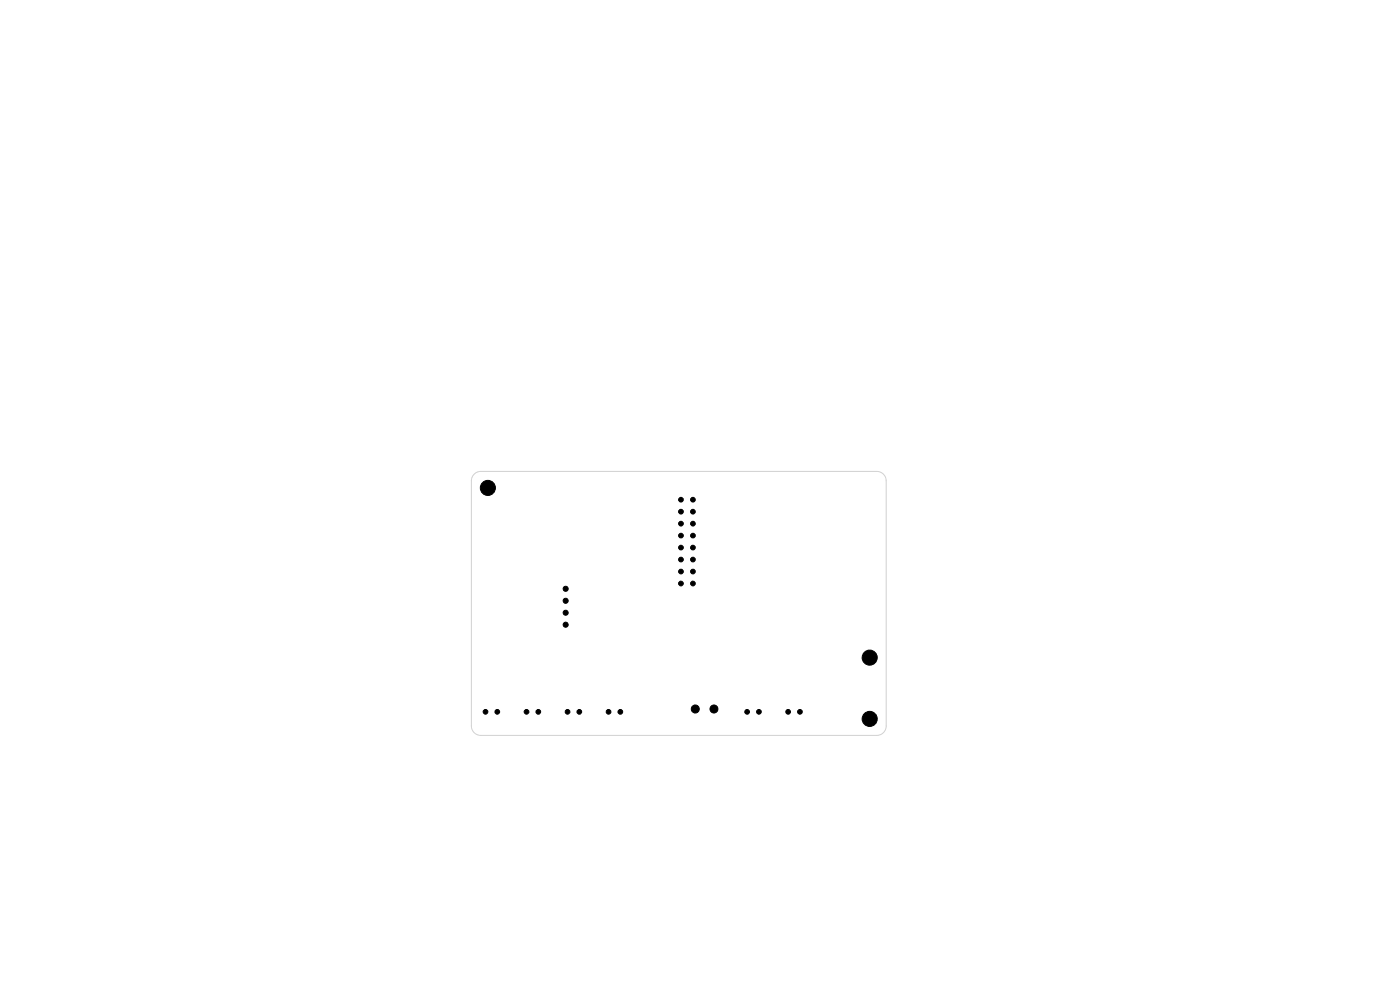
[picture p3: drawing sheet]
<svg xmlns="http://www.w3.org/2000/svg" width="297mm" height="210mm" viewBox="0 0 297 210" stroke-linecap="round" stroke-linejoin="round" font-family="sans-serif">
<path d="M100.6 100.6l.6-.4 .8-.2h84a2 2 0 0 1 2 2v52a2 2 0 0 1-2 2h-84a2 2 0 0 1-2-2v-52l.2-.8z" fill="none" stroke="#d0d2cd" stroke-width=".21"/>
<g fill="#000" stroke="#000" stroke-width=".21">
<circle cx="103.5" cy="103.5" r="1.6"/>
<circle cx="144.5" cy="106" r=".5"/>
<circle cx="144.5" cy="108.5" r=".5"/>
<circle cx="144.5" cy="111.1" r=".5"/>
<circle cx="144.5" cy="113.6" r=".5"/>
<circle cx="144.5" cy="118.7" r=".5"/>
<circle cx="144.5" cy="116.2" r=".5"/>
<circle cx="147" cy="113.6" r=".5"/>
<circle cx="147" cy="118.7" r=".5"/>
<circle cx="147" cy="106" r=".5"/>
<circle cx="147" cy="108.5" r=".5"/>
<circle cx="147" cy="111.1" r=".5"/>
<circle cx="147" cy="116.2" r=".5"/>
<circle cx="120" cy="124.9" r=".54"/>
<circle cx="120" cy="130" r=".54"/>
<circle cx="120" cy="127.4" r=".54"/>
<circle cx="120" cy="132.5" r=".54"/>
<circle cx="144.5" cy="121.2" r=".5"/>
<circle cx="144.5" cy="123.8" r=".5"/>
<circle cx="147" cy="121.2" r=".5"/>
<circle cx="147" cy="123.8" r=".5"/>
<circle cx="184.5" cy="139.5" r="1.6"/>
<circle cx="103" cy="151" r=".5"/>
<circle cx="105.5" cy="151" r=".5"/>
<circle cx="111.7" cy="151" r=".5"/>
<circle cx="114.2" cy="151" r=".5"/>
<circle cx="120.4" cy="151" r=".5"/>
<circle cx="122.9" cy="151" r=".5"/>
<circle cx="129.1" cy="151" r=".5"/>
<circle cx="131.6" cy="151" r=".5"/>
<circle cx="147.5" cy="150.4" r=".85"/>
<circle cx="151.5" cy="150.4" r=".85"/>
<circle cx="158.5" cy="151" r=".5"/>
<circle cx="161" cy="151" r=".5"/>
<circle cx="167.2" cy="151" r=".5"/>
<circle cx="169.7" cy="151" r=".5"/>
<circle cx="184.5" cy="152.5" r="1.6"/>
</g>
</svg>
